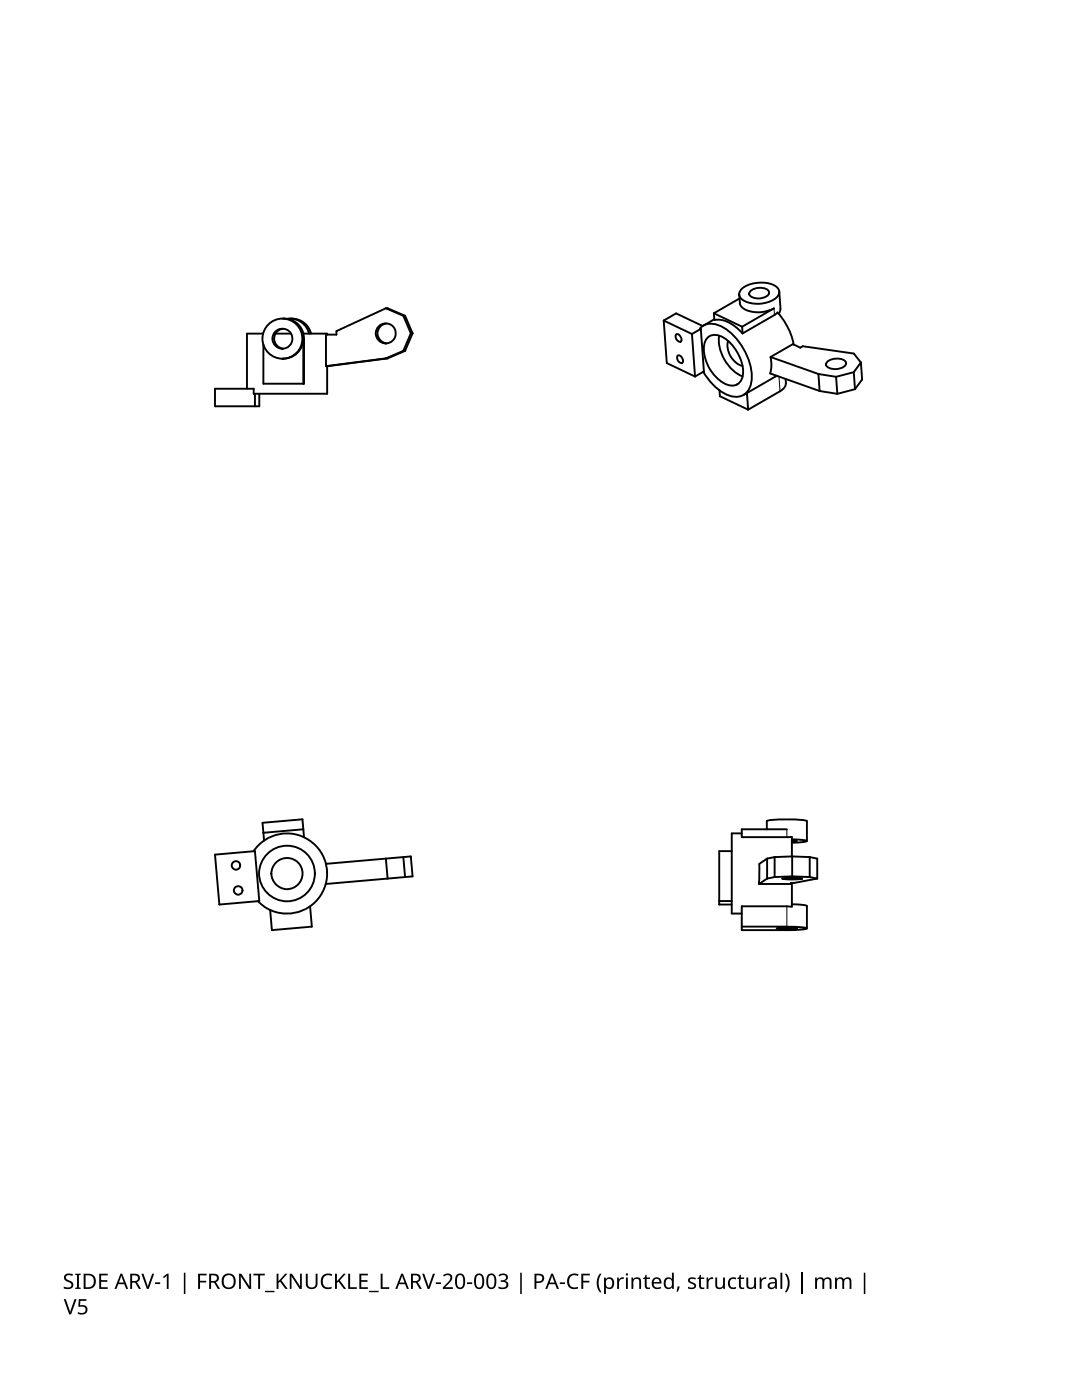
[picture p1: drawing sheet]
<svg xmlns="http://www.w3.org/2000/svg" width="216mm" height="279mm" viewBox="0 0 216 279" stroke-linecap="round" stroke-linejoin="round" font-family="sans-serif">
<g fill="none" stroke="#000" stroke-width=".38">
<path d="M147.5 58.8l.1 1.7M147.6 59.6l-5.2 2.9M147.8 57.8a6.2 6.2 0 0 1 7.2-.5 1.36 1.36 0 0 1-.3 2.3 6.2 6.2 0 0 1-6.7 .1 1.22 1.22 0 0 1-.2-1.9zM149.8 58a2.97 2.97 0 0 1 3.6 0l.1 .4a2.1 2.1 0 0 1-2.6 1.1 1.51 1.51 0 0 1-1.4-.8zM155.5 58.2l.2 3.4M50.9 78.6v2.5M52.5 66.6h-3.2v11M54.9 66.6a2.04 2.04 0 0 0 1.6 3M56.4 63.6h.3M56.4 71.6a4 4 0 0 0 4.1-4v9M56.5 65.6l-.7 .2-.9 .8M56.7 63.6a3.9 3.9 0 0 1 3.8 3"/>
<path d="M57.3 63.6a3.9 3.9 0 0 1 4.4 3M57.8 63.6a4 4 0 0 1 4.3 3M58.1 66.6h-3.1M60.7 67.6v9h-8.1v-7.8M65 73.1h.3M65.3 66.8v-.2h-4.8l.1 1M77 61.5h.3l3.5 1.5M77 61.5l-9.9 4.6v.7h-2.1v6.3l12-1.6M77 61.5l3.5 1.5M77.1 64.6a2 2 0 0 0-1.8 1.9 2 2 0 0 0 1.8 2M77.3 71.5h-.3M77.3 71.5l-12 1.6v5.5h-14.7v-1h-7.7v3.5h8.8v-2.5"/>
<path d="M80.5 70l-3.5 1.5M80.5 63l1.5 3.5M80.5 70h.3M80.8 70l-3.5 1.5M80.8 63h-.3M80.8 63l1.5 3.5M82 66.5l-1.5 3.5M82 66.5h.3M82.3 66.5l-1.5 3.5M132.4 64l2.5-1.5 5.3 2.6M132.4 64l5.7 2.7M132.4 64l.7 8.5 5.6 2.6"/>
<path d="M135 66.7a1 1 0 0 1 .8 1.5 1 1 0 0 1-.8-1.5zM135.3 71a1 1 0 0 1 .8 1.4 .97 .97 0 0 1-.8-1.4zM138.1 66.7l.6 8.4M139.7 65.6a3.3 3.3 0 0 1 4.3-.4 12.5 12.5 0 0 1 6 10.4 3.3 3.3 0 0 1-4.8 3.3 10.6 10.6 0 0 1-4.8-4.7h-.1M139.7 65.6h.1M139.8 65.6l.7 8.5-1.8 1M139.8 65.6l-1.7 1.1M141.1 67.5a2.68 2.68 0 0 1 3.6 .1 8.3 8.3 0 0 1 3.5 7.6 2.22 2.22 0 0 1-3.5 1.4 8 8 0 0 1-4.1-8zM142.4 62.5l.1 1.4M142.4 62.5l5.7 2.7M142.5 63.7l-2.1 1.3M142.5 63.9a6.3 6.3 0 0 1 5.7 2.6"/>
<path d="M143.5 67a8.1 8.1 0 0 0 4.7 8.1M143.6 77.9v1.2l5.7 2.7M145.3 68.1a4.3 4.3 0 0 0 2.9 4.9M147.6 60.5a3.1 3.1 0 0 0 3.3 1.8l1.9-.1 1.6-.6M148.1 65.2l.1 1.3M149 78.4l.3 3.4M153.8 71.3l.1 1.7-.2 1.5 9.8 3.5M154.4 61.5l-6.3 3.7M154.5 62.9l.7-.5a13.9 13.9 0 0 1 3.2 6.4M154.5 62.9l-6.3 3.6M155 75l-6.6 3.8M155.6 78.1l-6.3 3.7"/>
<path d="M155.7 61.6v.5l-.3 .5M156.8 75.6v.9M156.8 76.5a1.79 1.79 0 0 1-1.2 1.6M163.3 74.6l.2 3.4M163.3 74.6l3.5 .6M163.5 78l3.6 .6M165.2 72.1a3.1 3.1 0 0 1 3.5 0l.1 .4a2.16 2.16 0 0 1-2.5 1.1 1.51 1.51 0 0 1-1.5-.8zM166.8 75.2l.3 3.4M170.4 74.3l.2 3.4M170.4 74.3l-3.6 .9M170.6 77.7l-3.5 .9M171.8 72.3l.2 3.4-1.4 2"/>
<path d="M171.8 72.3l-1.4-1.7-10.2-1.5-.5 .3-1.5-.7-4.4 2.5 9.5 3.4M171.8 72.3l-1.4 2M42.9 170.6l8-.7 .8 9.9-7.9 .7zM50.6 169.9a8 8 0 0 1 11.6-1.9 8 8 0 0 1 1 11.7 8 8 0 0 1-11.7 .2M60.5 165.5l-7.9 .7M60.7 167.1l-.3-3.6-8 .7 .3 3.6M77 171.4l5-.5 .3 4-1.5 .1M77 171.4l.3 3.9M77 171.4l-12 1M80.5 171l.3 4M80.8 175l-15.8 1.4M146 169.9h-2.5v10.6h2.5"/>
<path d="M146 179.8h-2.5M148 166.3h-2v16h2M153.1 171.4v3.9M153.1 171.4l-1.6 1-.1 4M153.1 175.3l-1.6 1.1M154.6 175l-1.5 .3M154.6 171l-1.5 .4M154.6 171v4M156 175.3l2-.1 2.1 .1-2.1 .2zM157 165.5h-9v1.6h9M158 167l-1 .1M158 167.7l1 .2-1 .1"/>
<path d="M158 167.5l2.2 .1 .8 .3-.8 .2-2.2 .1M158 176.2v4.8M158 167v3.9M158.1 174.9l-3.5 .1M158.1 170.9l-3.5 .1M158.1 174.9l3.5 .1M158.1 170.9v4M158.1 170.9l3.5 .1M161 163.9a23.8 23.8 0 0 0-8 0v1.6M161 163.9v3.9M161.6 175l1.5 .3M161.6 171v4"/>
<path d="M161.6 171l1.5 .4v3.9M163.1 175.3l-4.6 .9h-.7v.2h-6.3M61.9 180.9l.3 4-7.9 .7-.4-4M148 184.9h9M155 185.3l1.4-.2 2.6 .2-2 .2zM158 180.5l2.2 .1 .8 .2M158 181l-10-.1v4.7h9.9l2.2-.1 .9-.2-1.5-.3h-2.5M161 180.8v4.5"/>
<circle cx="56.4" cy="67.6" r="2"/>
<circle cx="56.4" cy="67.6" r="4"/>
<circle cx="77" cy="66.5" r="2"/>
<circle cx="47.1" cy="172.7" r=".84"/>
<circle cx="47.5" cy="177.7" r=".86"/>
<circle cx="57.3" cy="174.3" r="3.1"/>
<circle cx="57.3" cy="174.3" r="5.5"/>
</g>
<path d="M60.7 67.6h-.2M154.4 61.5l.1 1.4M155.4 75.2l.2 2.9M157 165.5v1.6M157 180.9v4" fill="none" stroke="#000" stroke-width=".2"/>
<g fill="#000">
<path d="M12.7 259.3h.4l.9 2.6 .9-2.6h.4l-1.1 3h-.4zM12.9 254.5a1.44 1.44 0 0 1 1.7-.2l-.2 .3h-.1a.64 .64 0 0 0-.8-.1 .64 .64 0 0 0-.3 .6l.5 .4a.93 .93 0 0 1 .9 1.1 .93 .93 0 0 1-1.3 .7l-.6-.2v-.3a1.08 1.08 0 0 0 1.5-.2 1.08 1.08 0 0 0-1-.9 .8 .8 0 0 1-.3-1.2zM15 254.2h1.1v.2l-.4 .1v2.4l.4 .1v.2h-1.1v-.2l.4-.1v-2.4l-.4-.1zM19.8 254.2h1.7v.3h-1.3v1h1.2v.3h-1.2v1.1h1.3v.3h-1.7zM28.2 254.2h.4l.9 2.6 .9-2.6h.4l-1.1 3h-.4zM30.9 255.9h1.1v.4h-1.1zM32.5 254.8l.8-.6h.3v3h-.3v-2.6l-.6 .5zM39.5 254.2h1.7v.3h-1.3v1.1h1.2v.3h-1.2v1.3h-.4zM47.7 254.2h.4l1.7 2.5v-2.5h.3v3h-.4l-1.7-2.5 .1 2.5h-.4zM50.6 254.2h2.2v.3h-.9v2.7h-.4v-2.7h-.9zM52.9 257.6h1.9v.3h-1.9zM55.2 254.2h.4v1.5l1.3-1.5h.5l-1.2 1.3 1.2 1.7h-.4l-1.1-1.4-.3 .3v1.1h-.4z"/>
<path d="M57.8 254.2h.5l1.6 2.5v-2.5h.3v3h-.4l-1.6-2.5v2.5h-.4zM61 254.2h.4v2a.79 .79 0 0 0 .8 .7 .79 .79 0 0 0 .8-.7v-2h.4v2a1.17 1.17 0 0 1-1.2 1.1 1.17 1.17 0 0 1-1.2-1.1zM64.4 254.6a1.69 1.69 0 0 1 1.9-.3l-.2 .4-.8-.2a1.24 1.24 0 0 0-.8 1.6 1.24 1.24 0 0 0 1.7 .7v.3a1.56 1.56 0 0 1-1.9-.3 1.56 1.56 0 0 1-.1-1.9zM66.8 254.2h.4v1.5l1.4-1.5h.4l-1.2 1.3 1.3 1.7h-.5l-1.1-1.4-.3 .3v1.1h-.4zM69.5 254.2h.4v2.7h1.3v.3h-1.7zM71.7 254.2h1.7v.3h-1.3v1h1.2v.3h-1.2v1.1h1.3v.3h-1.7zM73.6 257.6h2v.3h-2zM76 254.2h.3v2.7h1.4v.3h-1.7zM84.2 254.2h.4l.9 2.6 .9-2.6h.4l-1.1 3h-.4zM87 255.9h1v.4h-1zM88.4 254.5a1.01 1.01 0 0 1 1.2-.4 1.01 1.01 0 0 1 .6 1.1l-.2 .5-1.2 1.2h1.6v.3h-2v-.3l1.1-1.1a.72 .72 0 0 0 .4-.7 .72 .72 0 0 0-.5-.6l-.8 .3zM93.2 255.9h1v.4h-1z"/>
<path d="M99.5 254.5a1.09 1.09 0 0 1 1-.4 1.09 1.09 0 0 1 .9 .8 .74 .74 0 0 1-.7 .7 .81 .81 0 0 1 .8 .9 .81 .81 0 0 1-1 .8l-1.1-.2v-.3a1.08 1.08 0 0 0 1.6-.3 .62 .62 0 0 0-.8-.7h-.3v-.3a.7 .7 0 0 0 .8-.1 .7 .7 0 0 0 .2-.7 .89 .89 0 0 0-1.3 0zM111.7 255.9h1v.4h-1zM113.5 254.6a1.69 1.69 0 0 1 2-.3l-.2 .4a1.19 1.19 0 0 0-1.5 .1 1.19 1.19 0 0 0-.2 1.4 1.15 1.15 0 0 0 1.7 .6v.3a1.56 1.56 0 0 1-1.8-.3 1.56 1.56 0 0 1-.2-1.9zM116 254.2h1.7v.3h-1.3v1.1h1.2v.3h-1.2v1.3h-.4zM119.7 254.2h.3a3.2 3.2 0 0 0 0 3.7 .85 .85 0 0 1-.8-.8l-.1-1a2.87 2.87 0 0 1 .6-1.9zM123.1 255h.4v.4l.4-.4 .6-.1-.1 .4h-.4a.73 .73 0 0 0-.5 .7v1.2h-.4zM126 255h.3l.1 .3a.87 .87 0 0 1 .9-.3 .87 .87 0 0 1 .6 .7v1.5h-.3v-1.4a.61 .61 0 0 0-.8-.6 .61 .61 0 0 0-.4 .8v1.2h-.4zM128.8 254.4h.2v.6h.7v.2h-.7v1.4l.2 .3h.5v.3a.69 .69 0 0 1-1-.6v-1.4h-.4v-.1l.4-.2zM135.2 256.7l.4 .1-.3 1h-.3zM137.4 255.2a1.34 1.34 0 0 1 1.5-.1l-.2 .3-.5-.2a.37 .37 0 0 0-.5 .2 .37 .37 0 0 0 .3 .5h.2a.69 .69 0 0 1 .7 .8 .69 .69 0 0 1-.9 .6l-.7-.2v-.3l.7 .2 .5-.2v-.3l-.5-.3a.68 .68 0 0 1-.6-1zM139.6 254.4h.3v.6h.6v.2h-.6v1.4l.2 .3h.4v.3a.69 .69 0 0 1-1-.6v-1.4h-.3v-.1l.3-.2zM141 255h.3l.1 .4 .4-.4 .5-.1v.4h-.4a.73 .73 0 0 0-.5 .7v1.2h-.4z"/>
<path d="M142.7 255h.4v1.4a.61 .61 0 0 0 .8 .6 .61 .61 0 0 0 .4-.9v-1.1h.4v2.2h-.4v-.3a.88 .88 0 0 1-1 .3 .88 .88 0 0 1-.6-.8zM145.5 255.2l.5-.2 .5-.1 .4 .1-.1 .3a.83 .83 0 0 0-1.2 .8 .83 .83 0 0 0 1.1 .8l.2-.1v.3l-.6 .2a1.22 1.22 0 0 1-1-.8 1.22 1.22 0 0 1 .2-1.3zM147.6 254.4h.2v.6h.7v.2h-.7v1.4l.2 .3h.5v.3a.69 .69 0 0 1-1.1-.6v-1.4h-.3v-.1l.4-.2zM148.9 255h.4v1.4a.61 .61 0 0 0 .8 .6 .61 .61 0 0 0 .4-.9v-1.1h.4v2.2h-.3l-.1-.3a.88 .88 0 0 1-1 .3 .88 .88 0 0 1-.6-.8zM151.6 255h.3v.4l.4-.4 .6-.1v.4h-.5a.73 .73 0 0 0-.4 .7v1.2h-.4zM156.6 254.2a.86 .86 0 0 1 .8 .8 3 3 0 0 1-.5 2.9h-.3a3.2 3.2 0 0 0 0-3.7zM162.6 255h.3l.1 .3a.86 .86 0 0 1 1.4 0 .81 .81 0 0 1 .9-.4 .81 .81 0 0 1 .6 .8v1.5h-.4v-1.4a.56 .56 0 0 0-.6-.6 .56 .56 0 0 0-.4 .8v1.2h-.4v-1.4a.57 .57 0 0 0-.7-.6 .57 .57 0 0 0-.4 .8v1.2h-.4zM166.6 255h.3l.1 .3a.86 .86 0 0 1 1.4 0 .81 .81 0 0 1 .9-.4 .81 .81 0 0 1 .6 .8v1.5h-.4v-1.4a.56 .56 0 0 0-.6-.6 .56 .56 0 0 0-.5 .8v1.2h-.3v-1.4a.57 .57 0 0 0-.7-.6 .57 .57 0 0 0-.4 .8v1.2h-.4zM15.7 259.3h1.5v.3h-1.2v.9a1.02 1.02 0 0 1 1.5 .8 1.02 1.02 0 0 1-1.4 1l-.6-.1v-.4a.88 .88 0 0 0 1 .3 .88 .88 0 0 0 .6-.9 .85 .85 0 0 0-1.3-.4l-.2-.1z"/>
<path d="M16.7 254.2h.9a1.36 1.36 0 0 1 1.5 1.5 1.41 1.41 0 0 1-1.6 1.5h-.8zM17.1 254.5v2.4h.4a1.08 1.08 0 0 0 1.2-1.2 1.03 1.03 0 0 0-1.1-1.2z"/>
<path d="M24 254.2h.4l1.2 3h-.4l-.4-.9h-1.2l-.4 .9h-.3zM24.2 254.6l-.5 1.4h1z"/>
<path d="M26 254.2h.8a.87 .87 0 0 1 1.1 .6 .87 .87 0 0 1-.6 1.1l.9 1.3h-.5l-.7-1.2h-.6v1.2h-.4zM26.4 254.5v1.2h.4a.58 .58 0 0 0 .7-.6 .58 .58 0 0 0-.7-.6z"/>
<path d="M41.7 254.2h.9a.87 .87 0 0 1 1 .6 .87 .87 0 0 1-.5 1.1l.8 1.3h-.4l-.8-1.2h-.6v1.2h-.4zM42.1 254.5v1.2h.5a.58 .58 0 0 0 .7-.6 .58 .58 0 0 0-.7-.6z"/>
<path d="M44.6 254.6a1.42 1.42 0 0 1 1.6-.3 1.42 1.42 0 0 1 .8 1.4 1.45 1.45 0 0 1-1.7 1.5 1.45 1.45 0 0 1-1-2zM45 254.7l-.3 .5-.1 .5a1.04 1.04 0 0 0 1.1 1.2 1.04 1.04 0 0 0 .9-1.3 1 1 0 0 0-.5-1 1 1 0 0 0-1.1 .1z"/>
<path d="M80.1 254.2h.3l1.2 3h-.4l-.4-.9h-1.2l-.3 .9h-.4zM80.2 254.6l-.4 1.4h.9z"/>
<path d="M82 254.2h.8a.87 .87 0 0 1 1.1 .6 .87 .87 0 0 1-.6 1.1l.9 1.3h-.5l-.7-1.2h-.6v1.2h-.4zM82.4 254.5v1.2h.4a.58 .58 0 0 0 .8-.6 .58 .58 0 0 0-.8-.6z"/>
<path d="M91.2 254.4a1.05 1.05 0 0 1 1.2 0 1.05 1.05 0 0 1 .4 1.1v.2a1.18 1.18 0 0 1-1.1 1.6 1.37 1.37 0 0 1-.9-1.8l.1-.6zM91.4 254.6l-.2 .5v1.2a.6 .6 0 0 0 .6 .7 .6 .6 0 0 0 .6-.7 1.66 1.66 0 0 0-.4-1.8z"/>
<path d="M95 254.4a1.05 1.05 0 0 1 1.2 0 1.05 1.05 0 0 1 .4 1.1v.2a1.18 1.18 0 0 1-1.1 1.6 1.37 1.37 0 0 1-.9-1.8l.1-.7zM95.2 254.6l-.2 .5v1.2a.6 .6 0 0 0 .6 .7 .6 .6 0 0 0 .6-.7 1.66 1.66 0 0 0-.4-1.8z"/>
<path d="M97.4 254.4a1.05 1.05 0 0 1 1.3 0 1.05 1.05 0 0 1 .3 1.1v.2a1.18 1.18 0 0 1-1.1 1.6 1.37 1.37 0 0 1-.9-1.8l.2-.7zM97.6 254.6l-.2 .5v1.2a.6 .6 0 0 0 .6 .7 .6 .6 0 0 0 .6-.7 1.66 1.66 0 0 0-.4-1.8z"/>
<path d="M106.7 254.2h.8a.95 .95 0 0 1 1.1 1 .95 .95 0 0 1-1.2 .8h-.4v1.2h-.3zM107 254.5v1.2a.82 .82 0 0 0 1.2-.6 .61 .61 0 0 0-.8-.6z"/>
<path d="M110 254.2h.3l1.2 3h-.4l-.3-.9h-1.2l-.4 .9h-.4zM110.2 254.6l-.5 1.4h.9z"/>
<path d="M120.5 255h.3l.1 .3a.95 .95 0 0 1 1.2-.3 .95 .95 0 0 1 .5 1.1 .97 .97 0 0 1-.6 1.1 .97 .97 0 0 1-1.1-.3v1.4h-.4zM121.1 255.4l-.2 .4a.73 .73 0 0 0 .1 .9 .73 .73 0 0 0 .9 .1 .99 .99 0 0 0-.4-1.6z"/>
<path d="M130.3 255.2a.98 .98 0 0 1 1.2-.2 .98 .98 0 0 1 .5 1.2h-1.6a.87 .87 0 0 0 .5 .8 .87 .87 0 0 0 1-.2v.3l-.8 .2a1.21 1.21 0 0 1-1-.8 1.21 1.21 0 0 1 .2-1.3zM130.6 255.4l-.2 .5h1.2a.57 .57 0 0 0-.3-.6 .57 .57 0 0 0-.7 .1z"/>
<path d="M132.8 255.1a.95 .95 0 0 1 1.3 .1v-1.2h.4v3.2h-.3l-.1-.3a.95 .95 0 0 1-1.2 .3 .95 .95 0 0 1-.5-1.1l.1-.5zM133.1 255.3a1 1 0 0 0 .3 1.7 .95 .95 0 0 0 .7-.8 .95 .95 0 0 0-.4-.9z"/>
<path d="M153.4 255.1a.93 .93 0 0 1 1-.2 .93 .93 0 0 1 .6 .8v1.5h-.3v-.3a.74 .74 0 0 1-1.2 .3 .74 .74 0 0 1 .1-1.2l1.1-.1a.53 .53 0 0 0-.2-.6 .53 .53 0 0 0-.7 0l-.3 .1zM153.7 256.3l-.1 .5 .4 .2a.65 .65 0 0 0 .6-.9z"/>
<circle cx="125.1" cy="254.3" r=".23"/>
</g>
<path d="M36.8 254v4.3M104 254v4.3M160 254v4.3M172.5 254v4.3" fill="none" stroke="#000" stroke-width=".31"/>
<path d="M125.1 255v2.2M155.9 254v3.2" fill="none" stroke="#000" stroke-width=".37"/>
</svg>
